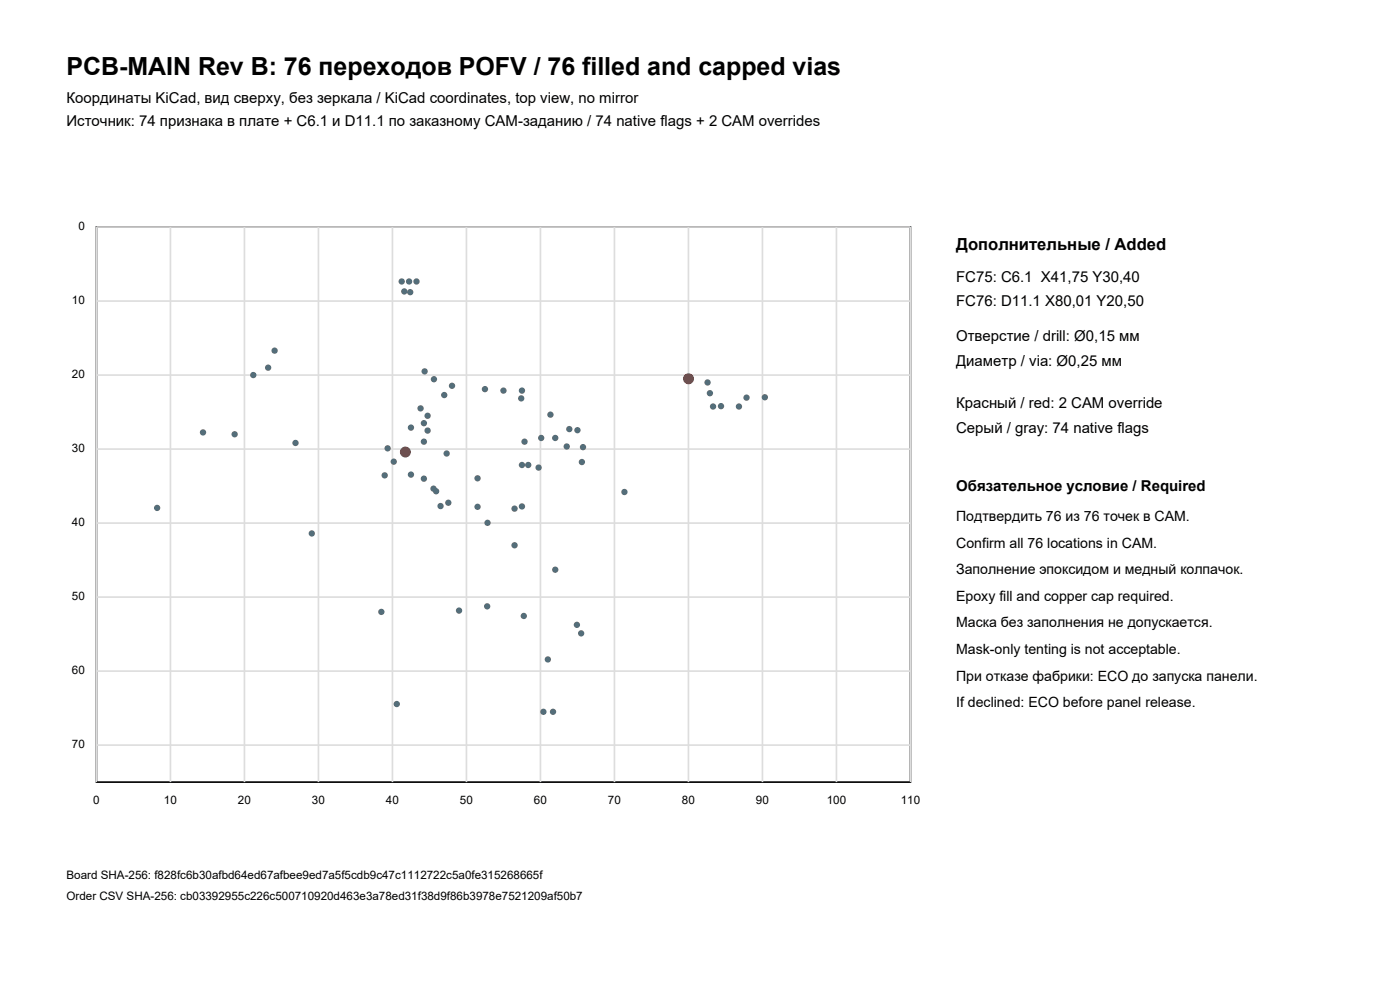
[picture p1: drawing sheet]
<svg xmlns="http://www.w3.org/2000/svg" width="297mm" height="210mm" viewBox="0 0 297 210" stroke-linecap="round" stroke-linejoin="round" font-family="sans-serif">
<defs><g id="words">
<text font-size="5.3" x="14.1" y="15.9">PCB-MAIN Rev B: 76 переходов POFV / 76 filled and capped vias</text>
<text font-size="3.5" x="202.8" y="53">Дополнительные / Added</text>
<g font-size="3.2">
<text x="14.1" y="21.9">Координаты KiCad, вид сверху, без зеркала / KiCad coordinates, top view, no mirror</text>
<text x="14.1" y="26.8">Источник: 74 признака в плате + C6.1 и D11.1 по заказному CAM-заданию / 74 native flags + 2 CAM overrides</text>
<text x="202.8" y="59.7">FC75: C6.1 X41,75 Y30,40</text>
<text x="202.8" y="65">FC76: D11.1 X80,01 Y20,50</text>
<text x="202.8" y="72.4">Отверстие / drill: Ø0,15 мм</text>
<text x="202.8" y="77.7">Диаметр / via: Ø0,25 мм</text>
<text x="202.8" y="86.5">Красный / red: 2 CAM override</text>
<text x="202.8" y="91.8">Серый / gray: 74 native flags</text>
<text x="202.8" y="104.2">Обязательное условие / Required</text>
</g>
<g font-size="3">
<text x="202.8" y="110.5">Подтвердить 76 из 76 точек в CAM.</text>
<text x="202.8" y="116.2">Confirm all 76 locations in CAM.</text>
<text x="202.8" y="121.8">Заполнение эпоксидом и медный колпачок.</text>
<text x="202.8" y="127.4">Epoxy fill and copper cap required.</text>
<text x="202.8" y="133.1">Маска без заполнения не допускается.</text>
<text x="202.8" y="138.7">Mask-only tenting is not acceptable.</text>
<text x="202.8" y="144.4">При отказе фабрики: ECO до запуска панели.</text>
<text x="202.8" y="150">If declined: ECO before panel release.</text>
</g>
<g font-size="2.5">
<text x="16.6" y="48.9">0</text>
<text x="15.2" y="64.6">10</text>
<text x="15.2" y="80.3">20</text>
<text x="15.2" y="96">30</text>
<text x="15.2" y="111.7">40</text>
<text x="15.2" y="127.4">50</text>
<text x="15.2" y="143.1">60</text>
<text x="15.2" y="158.8">70</text>
<text x="19.8" y="170.5">0</text>
<text x="34.8" y="170.5">10</text>
<text x="50.5" y="170.5">20</text>
<text x="66.2" y="170.5">30</text>
<text x="81.9" y="170.5">40</text>
<text x="97.6" y="170.5">50</text>
<text x="113.3" y="170.5">60</text>
<text x="129" y="170.5">70</text>
<text x="144.7" y="170.5">80</text>
<text x="160.4" y="170.5">90</text>
<text x="175.4" y="170.5">100</text>
<text x="191.1" y="170.5">110</text>
<text x="14.1" y="186.4">Board SHA-256: f828fc6b30afbd64ed67afbee9ed7a5f5cdb9c47c1112722c5a0fe315268665f</text>
<text x="14.1" y="190.9">Order CSV SHA-256: cb03392955c226c500710920d463e3a78ed31f38d9f86b3978e7521209af50b7</text>
</g>
</g></defs>
<path d="M20.5 48.2h172.6v117.7h-172.6z" fill="none" stroke="#000" stroke-width=".35"/>
<g fill="none" stroke="#ddd" stroke-width=".35">
<path d="M36.2 48.2v117.7M51.9 48.2v117.7M67.6 48.2v117.7M83.3 48.2v117.7M99 48.2v117.7M114.7 48.2v117.7M130.4 48.2v117.7M146 48.2v117.7M161.7 48.2v117.7M177.4 48.2v117.7M20.5 63.9h172.6M20.5 79.6h172.6"/>
<path d="M20.5 95.3h172.6M20.5 111h172.6M20.5 126.7h172.6M20.5 142.4h172.6M20.5 158.1h172.6M20.5 165.9v-117.7h172.6v117.7"/>
</g>
<g fill="#546e7a">
<circle cx="85.2" cy="59.7" r=".67"/>
<circle cx="86.8" cy="59.7" r=".67"/>
<circle cx="88.4" cy="59.7" r=".67"/>
<circle cx="85.8" cy="61.8" r=".67"/>
<circle cx="87" cy="62" r=".67"/>
<circle cx="58.3" cy="74.4" r=".67"/>
<circle cx="56.9" cy="78" r=".67"/>
<circle cx="90.1" cy="78.8" r=".67"/>
<circle cx="53.7" cy="79.6" r=".67"/>
<circle cx="92.1" cy="80.4" r=".67"/>
<circle cx="150.1" cy="81.1" r=".67"/>
<circle cx="95.9" cy="81.8" r=".67"/>
<circle cx="102.9" cy="82.5" r=".67"/>
<circle cx="106.8" cy="82.9" r=".67"/>
<circle cx="110.7" cy="82.9" r=".67"/>
<circle cx="150.6" cy="83.4" r=".67"/>
<circle cx="94.2" cy="83.8" r=".67"/>
<circle cx="162.3" cy="84.3" r=".67"/>
<circle cx="158.4" cy="84.3" r=".67"/>
<circle cx="110.6" cy="84.5" r=".67"/>
<circle cx="153" cy="86.2" r=".67"/>
<circle cx="151.3" cy="86.2" r=".67"/>
<circle cx="156.8" cy="86.2" r=".67"/>
<circle cx="89.2" cy="86.6" r=".67"/>
<circle cx="116.8" cy="88" r=".67"/>
<circle cx="90.7" cy="88.2" r=".67"/>
<circle cx="89.9" cy="89.8" r=".67"/>
<circle cx="87.2" cy="90.7" r=".67"/>
<circle cx="120.8" cy="91" r=".67"/>
<circle cx="122.5" cy="91.3" r=".67"/>
<circle cx="90.7" cy="91.3" r=".67"/>
<circle cx="43.1" cy="91.7" r=".67"/>
<circle cx="49.8" cy="92.1" r=".67"/>
<circle cx="114.8" cy="92.9" r=".67"/>
<circle cx="117.8" cy="92.9" r=".67"/>
<circle cx="89.9" cy="93.7" r=".67"/>
<circle cx="111.3" cy="93.7" r=".67"/>
<circle cx="62.7" cy="94" r=".67"/>
<circle cx="120.2" cy="94.7" r=".67"/>
<circle cx="123.7" cy="94.8" r=".67"/>
<circle cx="82.2" cy="95.1" r=".67"/>
<circle cx="94.8" cy="96.2" r=".67"/>
<circle cx="83.5" cy="97.9" r=".67"/>
<circle cx="123.4" cy="98" r=".67"/>
<circle cx="110.7" cy="98.6" r=".67"/>
<circle cx="112.1" cy="98.6" r=".67"/>
<circle cx="114.3" cy="99.2" r=".67"/>
<circle cx="87.2" cy="100.7" r=".67"/>
<circle cx="81.6" cy="100.8" r=".67"/>
<circle cx="101.3" cy="101.5" r=".67"/>
<circle cx="89.9" cy="101.5" r=".67"/>
<circle cx="92" cy="103.7" r=".67"/>
<circle cx="92.5" cy="104.2" r=".67"/>
<circle cx="132.5" cy="104.4" r=".67"/>
<circle cx="95.1" cy="106.6" r=".67"/>
<circle cx="93.5" cy="107.3" r=".67"/>
<circle cx="110.7" cy="107.4" r=".67"/>
<circle cx="101.3" cy="107.5" r=".67"/>
<circle cx="33.3" cy="107.7" r=".67"/>
<circle cx="109.2" cy="107.9" r=".67"/>
<circle cx="103.4" cy="110.9" r=".67"/>
<circle cx="66.1" cy="113.2" r=".67"/>
<circle cx="109.2" cy="115.7" r=".67"/>
<circle cx="117.8" cy="120.8" r=".67"/>
<circle cx="103.3" cy="128.6" r=".67"/>
<circle cx="97.4" cy="129.5" r=".67"/>
<circle cx="80.9" cy="129.8" r=".67"/>
<circle cx="111.1" cy="130.7" r=".67"/>
<circle cx="122.4" cy="132.5" r=".67"/>
<circle cx="123.3" cy="134.3" r=".67"/>
<circle cx="116.2" cy="139.9" r=".67"/>
<circle cx="84.2" cy="149.3" r=".67"/>
<circle cx="115.3" cy="151" r=".67"/>
<circle cx="117.3" cy="151" r=".67"/>
</g>
<g fill="#c62828">
<circle cx="86" cy="95.9" r="1.16"/>
<circle cx="146.1" cy="80.3" r="1.16"/>
</g>
<use href="#words"/>
</svg>
